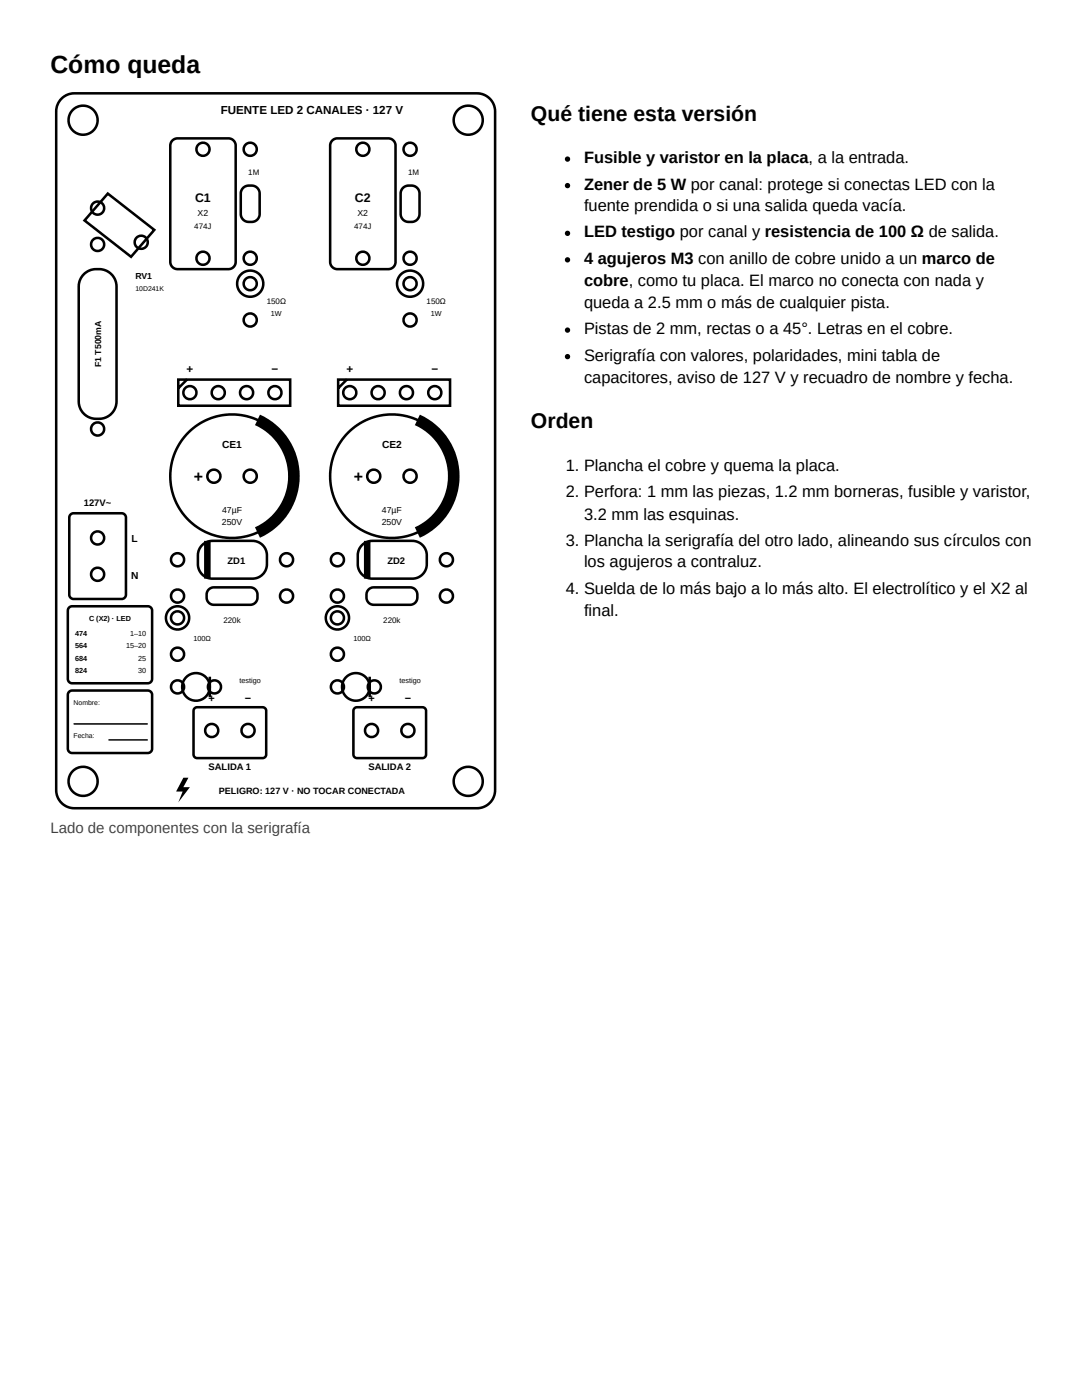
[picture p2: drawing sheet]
<svg xmlns="http://www.w3.org/2000/svg" width="216mm" height="279mm" viewBox="0 0 216 279" stroke-linecap="round" stroke-linejoin="round" font-family="sans-serif">
<defs><g id="words">
<text font-size="4.9" x="10.1" y="14.6">Cómo queda</text>
<g font-size="4.2">
<text x="105.9" y="24.1">Qué tiene esta versión</text>
<text x="105.9" y="85.5">Orden</text>
</g>
<g font-size="3.3">
<text x="116.5" y="32.5">Fusible y varistor en la placa, a la entrada.</text>
<text x="116.5" y="37.8">Zener de 5 W por canal: protege si conectas LED con la</text>
<text x="116.5" y="42.1">fuente prendida o si una salida queda vacía.</text>
<text x="116.5" y="47.4">LED testigo por canal y resistencia de 100 Ω de salida.</text>
<text x="116.5" y="52.7">4 agujeros M3 con anillo de cobre unido a un marco de</text>
<text x="116.5" y="57.2">cobre, como tu placa. El marco no conecta con nada y</text>
<text x="116.5" y="61.4">queda a 2.5 mm o más de cualquier pista.</text>
<text x="116.5" y="66.7">Pistas de 2 mm, rectas o a 45°. Letras en el cobre.</text>
<text x="116.5" y="72">Serigrafía con valores, polaridades, mini tabla de</text>
<text x="116.5" y="76.5">capacitores, aviso de 127 V y recuadro de nombre y fecha.</text>
<text x="112.9" y="93.9">1. Plancha el cobre y quema la placa.</text>
<text x="112.9" y="99.2">2. Perfora: 1 mm las piezas, 1.2 mm borneras, fusible y varistor,</text>
<text x="116.5" y="103.7">3.2 mm las esquinas.</text>
<text x="112.9" y="109">3. Plancha la serigrafía del otro lado, alineando sus círculos con</text>
<text x="116.5" y="113.2">los agujeros a contraluz.</text>
<text x="112.9" y="118.5">4. Suelda de lo más bajo a lo más alto. El electrolítico y el X2 al</text>
<text x="116.5" y="123">final.</text>
</g>
<g font-size="3.2">
<text x="38.7" y="96.2">+</text>
<text x="70.6" y="96.2">+</text>
</g>
<text font-size="3" fill="#444" x="10.1" y="166.2">Lado de componentes con la serigrafía</text>
<g font-size="2.5">
<text x="38.9" y="40.2">C1</text>
<text x="70.8" y="40.2">C2</text>
</g>
<g font-size="2.3">
<text x="44" y="22.7">FUENTE LED 2 CANALES · 127 V</text>
<text x="37.2" y="74.4">+</text>
<text x="54.2" y="74.4">−</text>
<text x="69.1" y="74.4">+</text>
<text x="86.1" y="74.4">−</text>
</g>
<g font-size="2.2">
<text x="41.6" y="140.1">+</text>
<text x="48.9" y="140.1">−</text>
<text x="73.5" y="140.1">+</text>
<text x="80.8" y="140.1">−</text>
</g>
<g font-size="2">
<text x="44.3" y="89.4">CE1</text>
<text x="76.2" y="89.4">CE2</text>
<text x="26.3" y="108.2">L</text>
<text x="26.1" y="115.5">N</text>
</g>
<g font-size="1.9">
<text x="16.7" y="101">127V~</text>
<text x="45.4" y="112.6">ZD1</text>
<text x="77.3" y="112.6">ZD2</text>
<text x="41.6" y="153.8">SALIDA 1</text>
<text x="73.5" y="153.8">SALIDA 2</text>
</g>
<text font-size="1.8" x="43.7" y="158.4">PELIGRO: 127 V · NO TOCAR CONECTADA</text>
<g font-size="1.7">
<text x="39.4" y="43.1">X2</text>
<text x="71.3" y="43.1">X2</text>
<text x="27" y="55.7">RV1</text>
<text x="20.2" y="73.3" transform="rotate(-90 20.2 73.3)">F1 T500mA</text>
<text x="44.3" y="104.7">250V</text>
<text x="44.3" y="102.4">47µF</text>
<text x="76.2" y="104.7">250V</text>
<text x="76.2" y="102.4">47µF</text>
</g>
<g font-size="1.6">
<text x="49.5" y="35">1M</text>
<text x="81.4" y="35">1M</text>
<text x="38.8" y="45.7">474J</text>
<text x="70.7" y="45.7">474J</text>
<text x="53.2" y="60.7">150Ω</text>
<text x="85.1" y="60.7">150Ω</text>
<text x="44.6" y="124.3">220k</text>
<text x="76.5" y="124.3">220k</text>
</g>
<g font-size="1.4">
<text x="27" y="58.1">10D241K</text>
<text x="54.1" y="63">1W</text>
<text x="86" y="63">1W</text>
<text x="17.8" y="123.9">C (X2) · LED</text>
<text x="15" y="126.9">474</text>
<text x="15" y="129.4">564</text>
<text x="15" y="131.9">684</text>
<text x="25.2" y="129.4">15–20</text>
<text x="26" y="126.9">1–10</text>
<text x="27.6" y="131.9">25</text>
<text x="38.6" y="127.9">100Ω</text>
<text x="70.5" y="127.9">100Ω</text>
<text x="15" y="134.3">824</text>
<text x="27.6" y="134.3">30</text>
<text x="47.8" y="136.4">testigo</text>
<text x="79.7" y="136.4">testigo</text>
<text x="14.7" y="140.7">Nombre:</text>
<text x="14.7" y="147.4">Fecha:</text>
</g>
</g></defs>
<g fill="none" stroke="#000" stroke-width=".51">
<path d="M12.3 19.7l1.2-.8 1.3-.3h80.4a3.6 3.6 0 0 1 3.6 3.7v135.4a3.6 3.6 0 0 1-3.6 3.6h-80.4a3.6 3.6 0 0 1-3.6-3.6v-135.4l.3-1.4zM21.5 38.6l9.3 7.3-4.7 5.3-9.2-7.2zM34.4 28l.5-.3 .5-.1h10.2a1.45 1.45 0 0 1 1.4 1.5v23.2a1.45 1.45 0 0 1-1.4 1.4h-10.2a1.45 1.45 0 0 1-1.4-1.4v-23.2l.1-.6zM48.5 37.5l.7-.4 1-.1a1.59 1.59 0 0 1 1.6 1.6v4.1a1.59 1.59 0 0 1-1.6 1.6h-.6a1.59 1.59 0 0 1-1.6-1.6l.1-4.2zM66.3 28l.5-.3 .5-.1h10.2a1.45 1.45 0 0 1 1.4 1.5v23.2a1.45 1.45 0 0 1-1.4 1.4h-10.2a1.45 1.45 0 0 1-1.4-1.4v-23.2l.1-.6zM80.4 37.5l.7-.4 1-.1a1.59 1.59 0 0 1 1.6 1.6v4.1a1.59 1.59 0 0 1-1.6 1.6h-.6a1.59 1.59 0 0 1-1.6-1.6v-4.2zM16.7 54.7a3.9 3.9 0 0 1 6.5 2v23.4a3.7 3.7 0 0 1-4.7 3.4 3.5 3.5 0 0 1-2.8-3.4v-23.1l.4-1.3zM35.6 75.8h22.3v5.2h-22.3zM37.3 75.8l-1.7 1.7M67.5 75.8h22.3v5.2h-22.3zM69.2 75.8l-1.7 1.7M14.1 102.7l.6-.3h9.6a.87 .87 0 0 1 .8 .9v15.4a.87 .87 0 0 1-.8 .8h-9.6a.87 .87 0 0 1-.9-.8v-15.4z"/>
<path d="M40.3 108.8l.8-.6 1.1-.3h8.2a2.9 2.9 0 0 1 2.9 2.9v1.8a2.9 2.9 0 0 1-2.9 2.9h-8a2.9 2.9 0 0 1-2.9-2.9v-2.3l.4-.9zM41.7 117.6l.8-.4h7.4a1.45 1.45 0 0 1 1.5 1.5v.6a1.45 1.45 0 0 1-1.5 1.4h-7.2a1.45 1.45 0 0 1-1.5-1.4l.1-1zM72.2 108.8l.8-.6 1.1-.3h8.2a2.9 2.9 0 0 1 2.9 2.9v1.8a2.9 2.9 0 0 1-2.9 2.9h-8a2.9 2.9 0 0 1-2.9-2.9v-2.3l.3-.7zM73.6 117.6l.8-.4h7.4a1.45 1.45 0 0 1 1.5 1.5v.6a1.45 1.45 0 0 1-1.5 1.4h-7.2a1.45 1.45 0 0 1-1.5-1.4l.1-1zM13.8 121.2l.6-.2h15.1a.87 .87 0 0 1 .9 .9v13.6a.87 .87 0 0 1-.9 .9h-15.1a.87 .87 0 0 1-.9-.9v-13.6zM13.8 138.1l.6-.3h15.1a.87 .87 0 0 1 .9 .9v10.7a.87 .87 0 0 1-.9 .9h-15.1a.87 .87 0 0 1-.9-.9v-10.7zM41.9 135.1v4M73.8 135.1v4M38.8 141.4l.5-.3h13.1a.72 .72 0 0 1 .7 .8v8.7a.72 .72 0 0 1-.7 .7h-13.1a.72 .72 0 0 1-.7-.7v-8.7zM70.7 141.4l.5-.3h13.1a.72 .72 0 0 1 .7 .8v8.7a.73 .73 0 0 1-.7 .7h-13.1a.72 .72 0 0 1-.7-.7v-8.7z"/>
<circle cx="16.6" cy="24" r="2.9"/>
<circle cx="40.5" cy="29.8" r="1.31"/>
<circle cx="49.9" cy="29.8" r="1.31"/>
<circle cx="72.4" cy="29.8" r="1.31"/>
<circle cx="81.8" cy="29.8" r="1.31"/>
<circle cx="93.4" cy="24" r="2.9"/>
<circle cx="19.5" cy="48.8" r="1.31"/>
<circle cx="19.5" cy="41.5" r="1.31"/>
<circle cx="28.2" cy="48.3" r="1.31"/>
<circle cx="40.5" cy="51.5" r="1.31"/>
<circle cx="49.9" cy="51.5" r="1.31"/>
<circle cx="49.9" cy="56.6" r="1.31"/>
<circle cx="49.9" cy="56.6" r="2.61"/>
<circle cx="72.4" cy="51.5" r="1.31"/>
<circle cx="81.8" cy="51.5" r="1.31"/>
<circle cx="81.8" cy="56.6" r="1.31"/>
<circle cx="81.8" cy="56.6" r="2.61"/>
<circle cx="37.9" cy="78.4" r="1.31"/>
<circle cx="43.5" cy="78.4" r="1.31"/>
<circle cx="49.2" cy="78.4" r="1.31"/>
<circle cx="49.9" cy="63.9" r="1.31"/>
<circle cx="54.9" cy="78.4" r="1.31"/>
<circle cx="69.8" cy="78.4" r="1.31"/>
<circle cx="75.4" cy="78.4" r="1.31"/>
<circle cx="81.1" cy="78.4" r="1.31"/>
<circle cx="81.8" cy="63.9" r="1.31"/>
<circle cx="86.8" cy="78.4" r="1.31"/>
<circle cx="19.5" cy="85.6" r="1.31"/>
<circle cx="42.7" cy="95" r="1.31"/>
<circle cx="46.3" cy="95" r="12.3"/>
<circle cx="49.9" cy="95" r="1.31"/>
<circle cx="74.6" cy="95" r="1.31"/>
<circle cx="78.2" cy="95" r="12.3"/>
<circle cx="81.8" cy="95" r="1.31"/>
<circle cx="19.5" cy="114.6" r="1.31"/>
<circle cx="19.5" cy="107.4" r="1.31"/>
<circle cx="35.4" cy="119" r="1.31"/>
<circle cx="35.4" cy="111.7" r="1.31"/>
<circle cx="57.2" cy="119" r="1.31"/>
<circle cx="57.2" cy="111.7" r="1.31"/>
<circle cx="67.3" cy="119" r="1.31"/>
<circle cx="67.3" cy="111.7" r="1.31"/>
<circle cx="89.1" cy="119" r="1.31"/>
<circle cx="89.1" cy="111.7" r="1.31"/>
<circle cx="35.4" cy="130.6" r="1.31"/>
<circle cx="35.4" cy="137.1" r="1.31"/>
<circle cx="35.4" cy="123.3" r="1.31"/>
<circle cx="35.4" cy="123.3" r="2.32"/>
<circle cx="39.1" cy="137.1" r="2.75"/>
<circle cx="42.8" cy="137.1" r="1.31"/>
<circle cx="67.3" cy="130.6" r="1.31"/>
<circle cx="67.3" cy="123.3" r="1.31"/>
<circle cx="67.3" cy="137.1" r="1.31"/>
<circle cx="67.3" cy="123.3" r="2.32"/>
<circle cx="71" cy="137.1" r="2.75"/>
<circle cx="74.7" cy="137.1" r="1.31"/>
<circle cx="16.6" cy="155.9" r="2.9"/>
<circle cx="42.2" cy="145.8" r="1.31"/>
<circle cx="49.5" cy="145.8" r="1.31"/>
<circle cx="74.1" cy="145.8" r="1.31"/>
<circle cx="81.4" cy="145.8" r="1.31"/>
<circle cx="93.4" cy="155.9" r="2.9"/>
</g>
<path d="M51.4 83.8a12.3 12.3 0 0 1 7.2 11.2 12.3 12.3 0 0 1-7.2 11.3M83.3 83.8a12.3 12.3 0 0 1 7.2 11.2 12.3 12.3 0 0 1-7.2 11.3" fill="none" stroke="#000" stroke-width="2.3" stroke-linecap="butt"/>
<path d="M41.4 107.9v7.6M73.3 107.9v7.6" fill="none" stroke="#000" stroke-width="1.3" stroke-linecap="butt"/>
<g fill="#000">
<path d="M36.6 155.2h1l-1 1.9h1.3l-2.3 3 .8-2.1h-1.3z"/>
<path d="M14.7 144.5h14.8zM21.7 147.7h7.8z"/>
<circle cx="113.2" cy="31.7" r=".53"/>
<circle cx="113.2" cy="37" r=".53"/>
<circle cx="113.2" cy="46.6" r=".53"/>
<circle cx="113.2" cy="51.9" r=".53"/>
<circle cx="113.2" cy="71.2" r=".53"/>
<circle cx="113.2" cy="65.9" r=".53"/>
</g>
<path d="M14.7 144.5h14.8M21.7 147.7h7.8" fill="none" stroke="#000" stroke-width=".29"/>
<use href="#words"/>
</svg>
